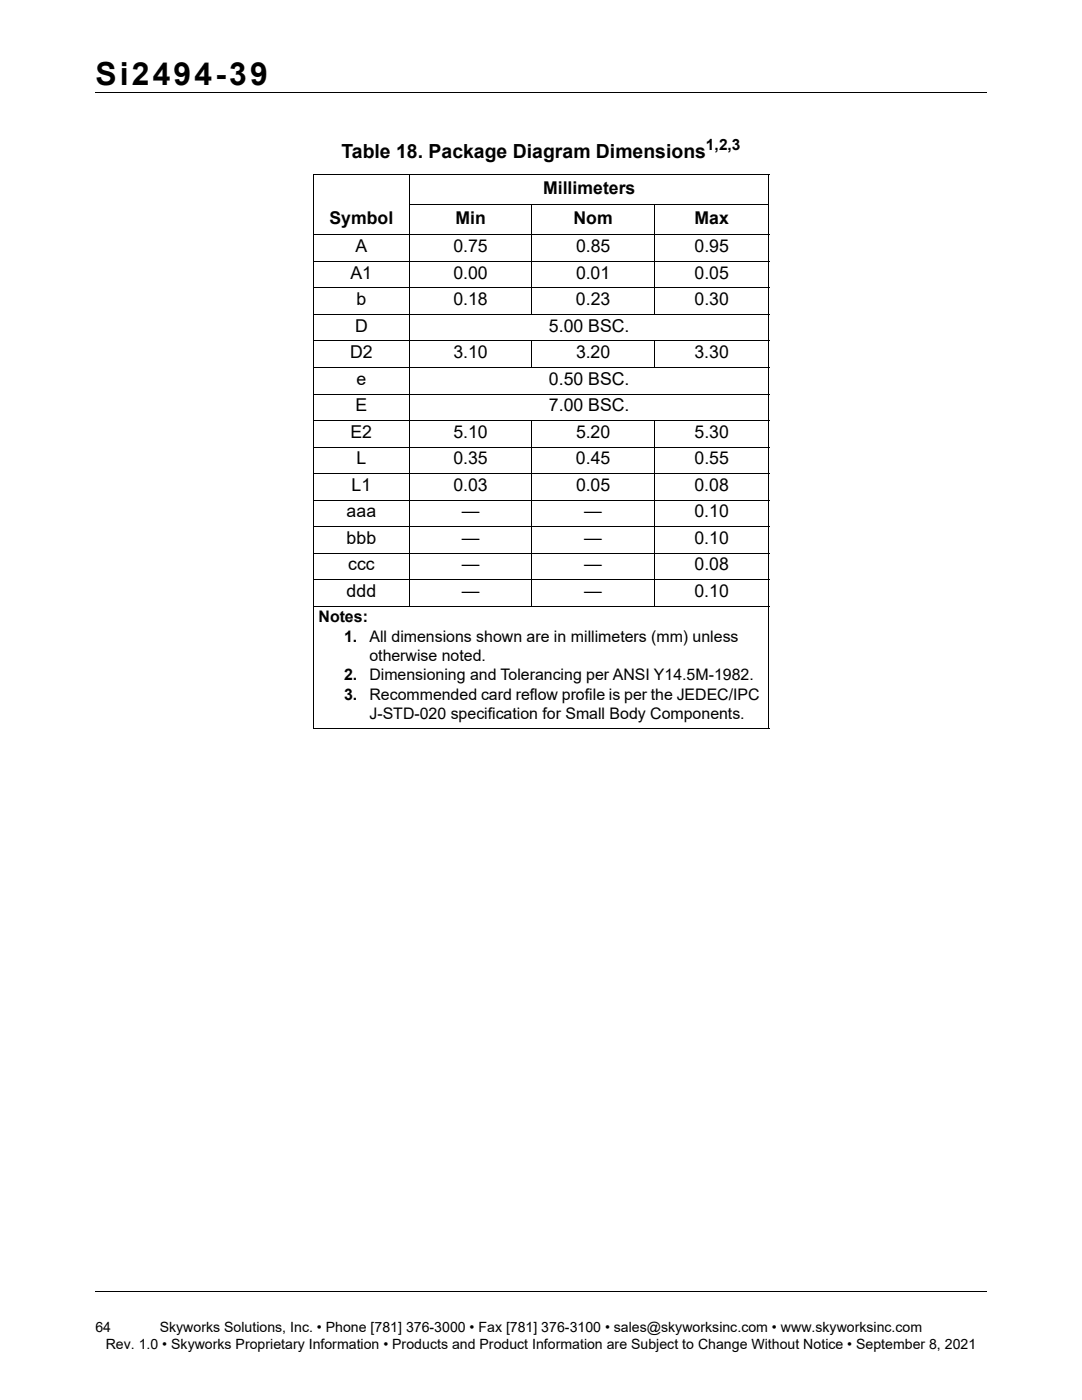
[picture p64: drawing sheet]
<svg xmlns="http://www.w3.org/2000/svg" width="216mm" height="279mm" viewBox="0 0 216 279" stroke-linecap="round" stroke-linejoin="round" font-family="sans-serif">
<defs><g id="words">
<text font-size="6.3" x="19" y="16.9">Si2494-39</text>
<text font-size="3.9" x="68.1" y="31.5">Table 18. Package Diagram Dimensions</text>
<g font-size="3.5">
<text x="108.4" y="38.7">Millimeters</text>
<text x="65.7" y="44.7">Symbol</text>
<text x="90.9" y="44.7">Min</text>
<text x="114.4" y="44.7">Nom</text>
<text x="138.6" y="44.7">Max</text>
<text x="71" y="50.3">A</text>
<text x="90.5" y="50.3">0.75</text>
<text x="114.9" y="50.3">0.85</text>
<text x="138.6" y="50.3">0.95</text>
<text x="70" y="55.6">A1</text>
<text x="90.5" y="55.6">0.00</text>
<text x="114.9" y="55.6">0.01</text>
<text x="138.6" y="55.6">0.05</text>
<text x="71.1" y="60.9">b</text>
<text x="90.5" y="60.9">0.18</text>
<text x="114.9" y="60.9">0.23</text>
<text x="138.6" y="60.9">0.30</text>
<text x="69.9" y="71.5">D2</text>
<text x="70.8" y="66.2">D</text>
<text x="90.5" y="71.5">3.10</text>
<text x="109.5" y="66.2">5.00 BSC.</text>
<text x="114.9" y="71.5">3.20</text>
<text x="138.6" y="71.5">3.30</text>
<text x="71.1" y="76.8">e</text>
<text x="109.5" y="76.8">0.50 BSC.</text>
<text x="71" y="82.1">E</text>
<text x="109.5" y="82.1">7.00 BSC.</text>
<text x="70" y="87.4">E2</text>
<text x="90.5" y="87.4">5.10</text>
<text x="114.9" y="87.4">5.20</text>
<text x="138.6" y="87.4">5.30</text>
<text x="71.1" y="92.6">L</text>
<text x="90.5" y="92.6">0.35</text>
<text x="114.9" y="92.6">0.45</text>
<text x="138.6" y="92.6">0.55</text>
<text x="70.2" y="97.9">L1</text>
<text x="90.5" y="97.9">0.03</text>
<text x="114.9" y="97.9">0.05</text>
<text x="138.6" y="97.9">0.08</text>
<text x="69.2" y="103.2">aaa</text>
<text x="92.2" y="103.2">—</text>
<text x="116.6" y="103.2">—</text>
<text x="138.6" y="103.2">0.10</text>
<text x="69.2" y="108.5">bbb</text>
<text x="69.5" y="113.8">ccc</text>
<text x="92.2" y="108.5">—</text>
<text x="92.2" y="113.8">—</text>
<text x="116.6" y="108.5">—</text>
<text x="116.6" y="113.8">—</text>
<text x="138.6" y="108.5">0.10</text>
<text x="138.6" y="113.8">0.08</text>
<text x="69.2" y="119.1">ddd</text>
<text x="92.2" y="119.1">—</text>
<text x="116.6" y="119.1">—</text>
<text x="138.6" y="119.1">0.10</text>
</g>
<g font-size="3.2">
<text x="63.6" y="124.2">Notes:</text>
<text x="68.6" y="128">1.</text>
<text x="73.7" y="128">All dimensions shown are in millimeters (mm) unless</text>
<text x="73.7" y="131.9">otherwise noted.</text>
<text x="68.6" y="135.8">2.</text>
<text x="73.7" y="135.8">Dimensioning and Tolerancing per ANSI Y14.5M-1982.</text>
<text x="68.6" y="139.7">3.</text>
<text x="73.7" y="139.7">Recommended card reflow profile is per the JEDEC/IPC</text>
<text x="73.7" y="143.6">J-STD-020 specification for Small Body Components.</text>
</g>
<text font-size="3.1" x="140.9" y="29.9">1,2,3</text>
<g font-size="2.8">
<text x="19" y="265.8">64</text>
<text x="21.1" y="269.3">Rev. 1.0 • Skyworks Proprietary Information • Products and Product Information are Subject to Change Without Notice • September 8, 2021</text>
<text x="31.9" y="265.8">Skyworks Solutions, Inc. • Phone [781] 376-3000 • Fax [781] 376-3100 • sales@skyworksinc.com • www.skyworksinc.com</text>
</g>
</g></defs>
<g fill="none" stroke="#000" stroke-width=".2">
<path d="M19 18.4h177.8M62.4 34.9h91.1M62.5 35v110.2M81.7 34.8v86.2M153.4 35v110.2M62.4 46.9h91.1M62.4 52.2h91.1M62.4 57.5h91.1M81.7 40.9h71.8M106.1 40.9v21.9M130.6 40.9v21.9M62.4 62.8h91.1"/>
<path d="M62.4 68.1h91.1M62.4 73.3h91.1M62.4 78.6h91.1M106.1 68v5.4M130.6 68v5.4M62.4 83.9h91.1M62.4 89.2h91.1M62.4 94.5h91.1M62.4 99.8h91.1M106.1 83.9v37.1M130.6 83.9v37.1M62.4 105.1h91.1"/>
<path d="M62.4 110.4h91.1M62.4 115.7h91.1M62.4 121h91.1M62.4 145.3h91.1M19.1 257.8h177.8"/>
</g>
<use href="#words"/>
</svg>
